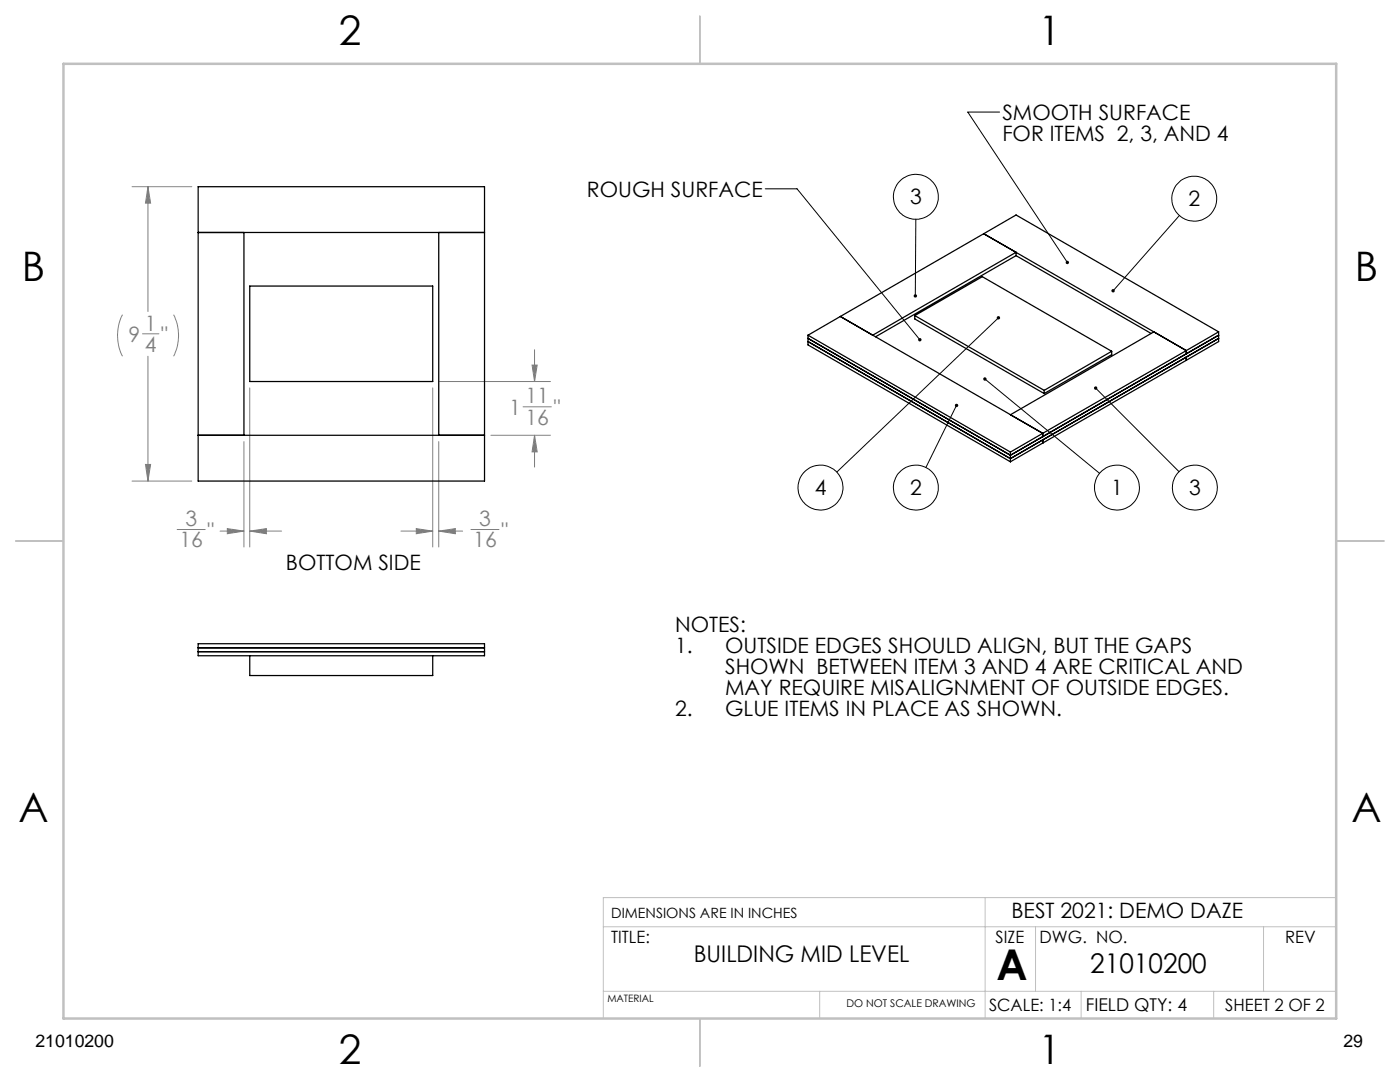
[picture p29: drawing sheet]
<svg xmlns="http://www.w3.org/2000/svg" width="279mm" height="216mm" viewBox="0 0 279 216" stroke-linecap="round" stroke-linejoin="round" font-family="sans-serif">
<defs><g id="words">
<text font-size="8.5" x="198.9" y="195.5">A</text>
<g font-size="8.1">
<text x="67.6" y="8.9">2</text>
<text x="207.3" y="8.9">1</text>
<text x="4.4" y="56.2">B</text>
<text x="270.4" y="56.2">B</text>
<text x="3.7" y="164.1">A</text>
<text x="269.7" y="164.1">A</text>
<text x="67.6" y="212.4">2</text>
<text x="207.3" y="212.4">1</text>
</g>
<text font-size="5.4" x="217.6" y="194.1">21010200</text>
<text font-size="4.6" x="138.5" y="191.9">BUILDING MID LEVEL</text>
<g font-size="4.2">
<text x="200" y="24">SMOOTH SURFACE</text>
<text x="200" y="28.2">FOR ITEMS 2, 3, AND 4</text>
<text x="117.1" y="39.3">ROUGH SURFACE</text>
<text x="181.6" y="40.8">3</text>
<text x="237.2" y="41.1">2</text>
<text x="162.6" y="98.8">4</text>
<text x="181.6" y="98.8">2</text>
<text x="221.8" y="98.8">1</text>
<text x="237.3" y="98.8">3</text>
<text x="57.1" y="113.8">BOTTOM SIDE</text>
<text x="134.7" y="126.1">NOTES:</text>
<text x="134.7" y="130.2">1.</text>
<text x="144.7" y="130.2">OUTSIDE EDGES SHOULD ALIGN, BUT THE GAPS</text>
<text x="144.7" y="134.4">SHOWN BETWEEN ITEM 3 AND 4 ARE CRITICAL AND</text>
<text x="134.7" y="142.8">2.</text>
<text x="144.7" y="138.6">MAY REQUIRE MISALIGNMENT OF OUTSIDE EDGES.</text>
<text x="144.7" y="142.8">GLUE ITEMS IN PLACE AS SHOWN.</text>
<text x="201.9" y="183.1">BEST 2021: DEMO DAZE</text>
</g>
<g font-size="4.2" fill="#808080">
<text x="28.9" y="66">1</text>
<text x="25.6" y="68.3">9</text>
<text x="28.9" y="70.2">4</text>
<text x="32.2" y="68.3">&quot;</text>
<text x="101.6" y="82.8">1</text>
<text x="104.9" y="80.5">11</text>
<text x="110.5" y="82.8">&quot;</text>
<text x="104.9" y="84.7">16</text>
<text x="37" y="105">3</text>
<text x="41.4" y="107.3">&quot;</text>
<text x="95.6" y="105">3</text>
<text x="100.1" y="107.3">&quot;</text>
<text x="35.8" y="109.2">16</text>
<text x="94.4" y="109.2">16</text>
</g>
<g font-size="3.5">
<text x="216.7" y="201.7">FIELD QTY: 4</text>
<text x="7.1" y="208.8">21010200</text>
<text x="268.1" y="208.8">29</text>
</g>
<g font-size="3.4">
<text x="122" y="188.1">TITLE:</text>
<text x="198.7" y="188.1">SIZE</text>
<text x="207.5" y="188.1">DWG. NO.</text>
<text x="256.5" y="188.2">REV</text>
<text x="197.4" y="201.7">SCALE: 1:4</text>
<text x="244.5" y="201.7">SHEET 2 OF 2</text>
</g>
<text font-size="2.8" x="122" y="183.1">DIMENSIONS ARE IN INCHES</text>
<text font-size="2.1" x="168.9" y="201">DO NOT SCALE DRAWING</text>
<text font-size="2" x="121.2" y="200">MATERIAL</text>
</g></defs>
<g fill="none" stroke="#000" stroke-width=".2">
<path d="M152.7 37.7h6.4l24.5 30.1M199.5 22.4h-6.4l19.9 30M182.8 43.7l-.1 15.4M235.4 43l-13.3 15M196.6 75.6l22.8 18.8M199.2 63.4l-32.2 30.8M218.7 77.4l16.6 16.7M190.9 80.9l-6.1 12.4"/>
<circle cx="182.8" cy="39.3" r="4.5"/>
<circle cx="238.3" cy="39.6" r="4.5"/>
<circle cx="163.7" cy="97.3" r="4.5"/>
<circle cx="182.8" cy="97.3" r="4.5"/>
<circle cx="222.9" cy="97.3" r="4.5"/>
<circle cx="238.5" cy="97.3" r="4.5"/>
</g>
<g fill="none" stroke="#808080" stroke-width=".2">
<path d="M26.4 37.3h11.9M29.5 37.3v24.9M29.5 37.3l.6 3.2h-1.1zM24.4 62.8a9.2 9.2 0 0 0 0 8.3M28.4 66.6h3.3M29.5 71.1v24.9M34.6 62.8a9.2 9.2 0 0 1 0 8.3M49.8 77.4v31.7M86.4 77.4v31.7M87.6 76.1h22.3M106.2 72.8h1l-.5 3.3zM106.7 69.8v6.3"/>
<path d="M26.4 96h11.9M29 92.7h1.1l-.6 3.3zM48.7 88.1v21M87.6 88.1v21M98 86.9h11.9M104.4 81.2h5.6M106.7 86.9l.5 3.3h-1zM106.7 86.9v6.3M35.3 105.7h5.7M43.9 106h4.8M45.4 105.5l3.3 .5-3.3 .5zM49.8 106h6.4"/>
<path d="M49.8 106l3.4-.5v1zM80 106h6.4M83.1 105.5l3.3 .5-3.3 .5zM87.6 106l3.3-.5v1zM87.6 106h4.7M94 105.7h5.6"/>
</g>
<path d="M196.6 179.1v24.1M266.7 179.1h-146.3v24.1M120.4 197.8h146.3M120.4 184.9h146.3M163.6 197.8v5.4M206.7 184.9v12.9M215.8 197.8v5.4M242.2 197.8v5.4M252.2 184.9v12.9" fill="none" stroke="#c0c0c0" stroke-width=".2"/>
<path d="M139.7 3.2v9.5M3.1 107.9h9.6M266.7 107.9h9.5M139.7 203.2v9.6" fill="none" stroke="#c0c0c0" stroke-width=".25"/>
<path d="M12.7 12.7h254v190.5h-254z" fill="none" stroke="#c0c0c0" stroke-width=".5"/>
<path d="M199 63.2a.34 .34 0 0 0 0 .5 .34 .34 0 0 0 .5-.1 .34 .34 0 0 0 0-.4l-.3 .2 .3-.2-.3-.1zM183.3 67.6a.34 .34 0 0 0 0 .4 .34 .34 0 0 0 .5 .1l-.2-.3 .2 .2a.33 .33 0 0 0 0-.5 .33 .33 0 0 0-.5 .1zM212.7 52.2a.33 .33 0 0 0 .1 .4 .33 .33 0 0 0 .4 0l-.2-.2 .2 .2a.33 .33 0 0 0 0-.5 .33 .33 0 0 0-.5 .1zM221.9 57.7l-.1 .3 .1 .2 .2-.2-.2 .3a.33 .33 0 0 0 .5-.1 .33 .33 0 0 0 0-.4 .33 .33 0 0 0-.5-.1zM218.4 77.2a.34 .34 0 0 0 .1 .6 .34 .34 0 0 0 .5-.3 .34 .34 0 0 0-.5-.3l.2 .2zM190.6 80.7a.34 .34 0 0 0 .1 .5 .34 .34 0 0 0 .5-.1 .34 .34 0 0 0-.1-.5l-.2 .3 .2-.3zM182.4 58.8a.31 .31 0 0 0 0 .4 .31 .31 0 0 0 .3 .2v-.3v.3a.33 .33 0 0 0 .3-.5 .33 .33 0 0 0-.6-.1zM196.3 75.4a.34 .34 0 0 0 .2 .6 .34 .34 0 0 0 .4-.4 .34 .34 0 0 0-.5-.2l.2 .2z" fill="#000"/>
<path d="M45.4 105.5l3.3 .5-3.3 .5zM49.8 106l3.4-.5v1zM83.1 105.5l3.3 .5-3.3 .5zM87.6 106l3.3-.5v1zM29.5 37.3l.6 3.2h-1.1zM29 92.7h1.1l-.6 3.3zM106.7 86.9l.5 3.3h-1zM106.2 72.8h1l-.5 3.3z" fill="#808080"/>
<g fill="none" stroke="#000" stroke-width=".25">
<path d="M39.5 37.3h57.2v58.7h-57.2zM39.5 46.4h57.2M48.7 46.4v40.5M49.8 57.1h36.6v19h-36.6zM87.6 46.4v40.5M196.3 46.6l40.4 23.4M196.3 46.6l-28.6 16.5M196.3 46.6l6.5 3.7M196.3 46.6l6.5-3.7 40.4 23.3M202.8 50.3l-28.6 16.6M202.8 50.3v.7M202.8 51l-28.1 16.2"/>
<path d="M202.8 51l26.9 15.5M161.3 66.9v1.9l40.3 23.3M161.3 66.9l40.3 23.3M161.3 67.5l40.3 23.3 41.6-23.9-6.5 3.7M161.3 68.2l40.3 23.3M167.7 63.1l40.4 23.4M167.7 63.1l-6.4 3.8M182.6 63l25.8 14.9M182.6 63l13.4-7.8 25.9 14.9M182.6 63v.6l25.8 14.9M208.4 77.9v.6M221.9 70.1l-13.5 7.8"/>
<path d="M221.9 70.1v.7l-13.5 7.7M230.3 66.2l-28.7 16.6 6.5 3.7M236.7 70l-28.6 16.5M236.7 70.6l-28.6 16.5v-.6M236.7 70v.6M236.7 71.9v-.6l6.5-3.8-41.6 24M236.7 71.9l-28.6 16.5M243.2 66.2v2l-6.5 3.7M243.2 66.2l-6.5 3.8M39.5 86.9h57.2M201.6 90.2v1.9M208.1 88.4v-.6l-6.5 3.7"/>
<path d="M208.1 86.5l-6.5 3.7M208.1 88.4l-6.5 3.7M39.5 128.4h57.2v2.4h-57.2zM39.5 129.3h57.2M39.5 130h57.2M49.8 130.8v4h36.6v-4"/>
</g>
<use href="#words"/>
</svg>
